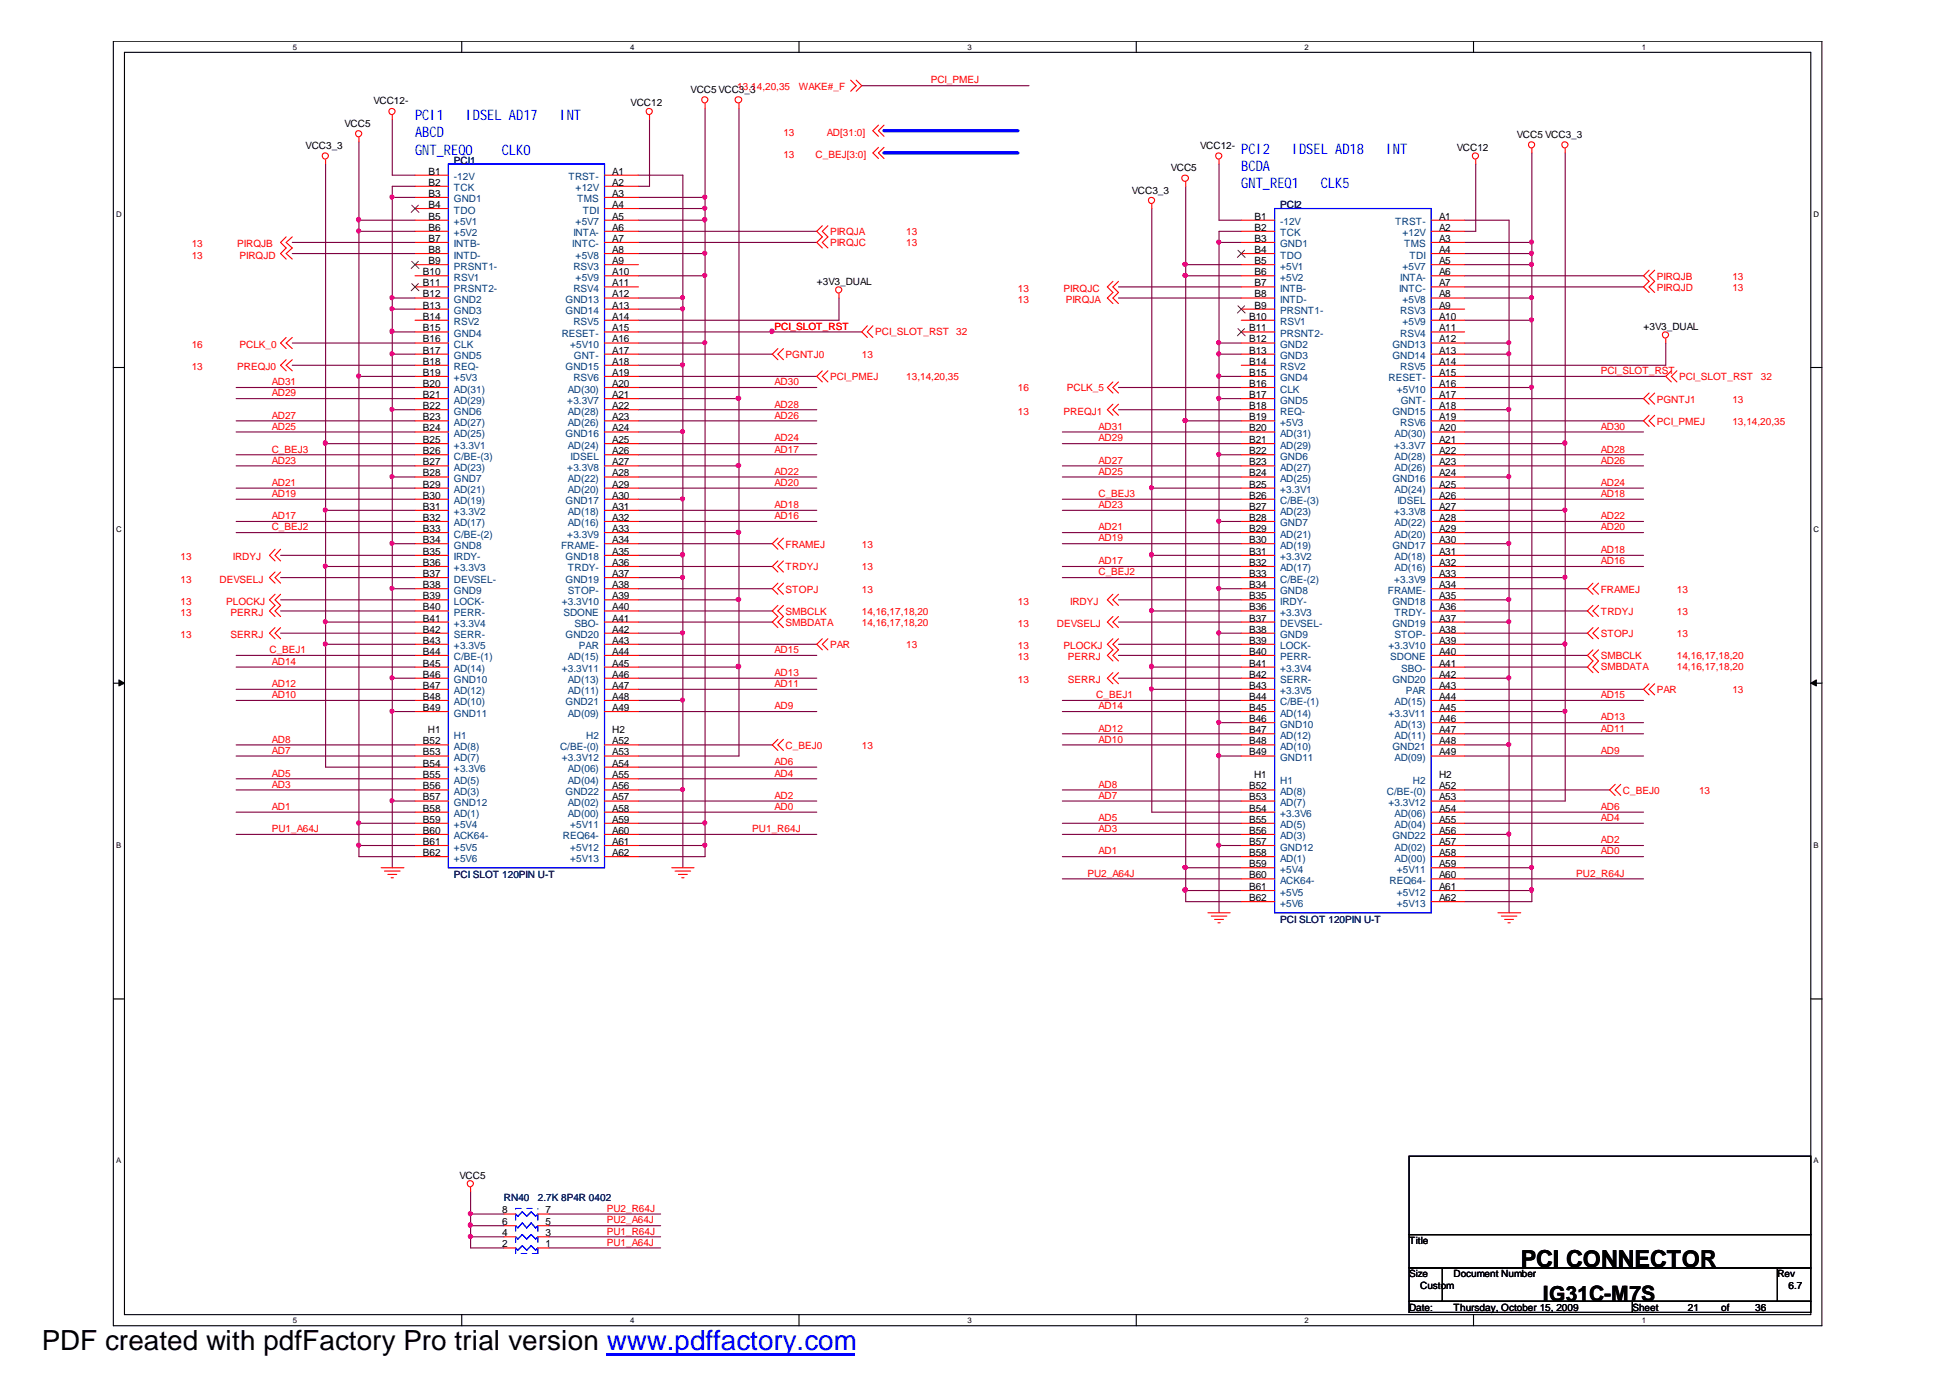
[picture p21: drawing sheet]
<svg xmlns="http://www.w3.org/2000/svg" width="297mm" height="210mm" viewBox="0 0 297 210" stroke-linecap="round" stroke-linejoin="round" font-family="sans-serif">
<defs><g id="words">
<text font-size="4.2" x="6.3" y="205.7">PDF created with pdfFactory Pro trial version www.pdffactory.com</text>
<text font-size="3.6" x="231.7" y="193.1">PCI CONNECTOR</text>
<text font-size="3.2" x="235.1" y="198.2">IG31C-M7S</text>
<g font-size="2.2" fill="#00f">
<text x="63.2" y="18.3">PCI1</text>
<text x="63.2" y="20.9">ABCD</text>
<text x="63.2" y="23.6">GNT_REQ0</text>
<text x="71" y="18.3">IDSEL AD17</text>
<text x="76.5" y="23.6">CLK0</text>
<text x="85.3" y="18.3">INT</text>
<text x="189.1" y="23.4">PCI2</text>
<text x="196.9" y="23.4">IDSEL AD18</text>
<text x="211.2" y="23.4">INT</text>
<text x="189.1" y="26">BCDA</text>
<text x="189.1" y="28.6">GNT_REQ1</text>
<text x="201.3" y="28.6">CLK5</text>
</g>
<g font-size="1.5">
<text x="56.9" y="15.8">VCC12-</text>
<text x="96.1" y="16.2">VCC12</text>
<text x="105.2" y="14.2">VCC5VCC3_3</text>
<text x="46.6" y="22.7">VCC3_3</text>
<text x="52.5" y="19.3">VCC5</text>
<text x="182.9" y="22.7">VCC12-</text>
<text x="222" y="23">VCC12</text>
<text x="231.1" y="21">VCC5 VCC3_3</text>
<text x="65.3" y="26.6">B1</text>
<text x="65.3" y="28.3">B2</text>
<text x="65.3" y="30">B3</text>
<text x="93.3" y="26.6">A1</text>
<text x="93.3" y="28.3">A2</text>
<text x="93.3" y="30">A3</text>
<text x="172.5" y="29.5">VCC3_3</text>
<text x="178.4" y="26.1">VCC5</text>
<text x="65.3" y="31.7">B4</text>
<text x="65.3" y="33.5">B5</text>
<text x="65.3" y="35.2">B6</text>
<text x="93.3" y="31.7">A4</text>
<text x="93.3" y="35.2">A6</text>
<text x="93.3" y="33.5">A5</text>
<text x="191.2" y="33.5">B1</text>
<text x="191.2" y="35.2">B2</text>
<text x="219.3" y="33.5">A1</text>
<text x="219.3" y="35.2">A2</text>
<text x="64.4" y="41.9">B10</text>
<text x="65.3" y="36.8">B7</text>
<text x="65.3" y="38.5">B8</text>
<text x="65.3" y="40.2">B9</text>
<text x="93.3" y="40.2">A9</text>
<text x="93.3" y="36.8">A7</text>
<text x="93.3" y="38.5">A8</text>
<text x="93.3" y="41.9">A10</text>
<text x="191.2" y="36.8">B3</text>
<text x="191.2" y="38.5">B4</text>
<text x="191.2" y="40.2">B5</text>
<text x="191.2" y="41.9">B6</text>
<text x="219.3" y="36.8">A3</text>
<text x="219.3" y="38.5">A4</text>
<text x="219.3" y="41.9">A6</text>
<text x="219.3" y="40.2">A5</text>
<text x="64.4" y="43.6">B11</text>
<text x="64.4" y="45.3">B12</text>
<text x="64.4" y="47">B13</text>
<text x="93.3" y="43.6">A11</text>
<text x="93.3" y="45.3">A12</text>
<text x="93.3" y="47">A13</text>
<text x="124.5" y="43.4">+3V3_DUAL</text>
<text x="191.2" y="43.6">B7</text>
<text x="191.2" y="45.3">B8</text>
<text x="191.2" y="47">B9</text>
<text x="219.3" y="47">A9</text>
<text x="219.3" y="43.6">A7</text>
<text x="219.3" y="45.3">A8</text>
<text x="64.4" y="48.7">B14</text>
<text x="64.4" y="50.5">B15</text>
<text x="64.4" y="52.2">B16</text>
<text x="64.4" y="53.9">B17</text>
<text x="93.3" y="48.7">A14</text>
<text x="93.3" y="50.5">A15</text>
<text x="93.3" y="52.2">A16</text>
<text x="93.3" y="53.9">A17</text>
<text x="190.3" y="48.7">B10</text>
<text x="190.3" y="50.5">B11</text>
<text x="190.3" y="52.2">B12</text>
<text x="190.3" y="53.9">B13</text>
<text x="219.3" y="50.5">A11</text>
<text x="219.3" y="52.2">A12</text>
<text x="219.3" y="53.9">A13</text>
<text x="219.3" y="48.7">A10</text>
<text x="250.4" y="50.2">+3V3_DUAL</text>
<text x="64.4" y="55.6">B18</text>
<text x="64.4" y="57.2">B19</text>
<text x="64.4" y="58.9">B20</text>
<text x="93.3" y="57.2">A19</text>
<text x="93.3" y="55.6">A18</text>
<text x="93.3" y="58.9">A20</text>
<text x="190.3" y="55.6">B14</text>
<text x="190.3" y="57.2">B15</text>
<text x="190.3" y="58.9">B16</text>
<text x="219.3" y="55.6">A14</text>
<text x="219.3" y="58.9">A16</text>
<text x="219.3" y="57.2">A15</text>
<text x="64.4" y="60.6">B21</text>
<text x="64.4" y="62.3">B22</text>
<text x="64.4" y="65.7">B24</text>
<text x="64.4" y="64">B23</text>
<text x="93.3" y="60.6">A21</text>
<text x="93.3" y="62.3">A22</text>
<text x="93.3" y="64">A23</text>
<text x="93.3" y="65.7">A24</text>
<text x="190.3" y="60.6">B17</text>
<text x="190.3" y="62.3">B18</text>
<text x="190.3" y="64">B19</text>
<text x="190.3" y="65.7">B20</text>
<text x="219.3" y="60.6">A17</text>
<text x="219.3" y="62.3">A18</text>
<text x="219.3" y="64">A19</text>
<text x="219.3" y="65.7">A20</text>
<text x="64.4" y="67.5">B25</text>
<text x="64.4" y="69.2">B26</text>
<text x="64.4" y="70.9">B27</text>
<text x="93.3" y="69.2">A26</text>
<text x="93.3" y="70.9">A27</text>
<text x="93.3" y="67.5">A25</text>
<text x="190.3" y="67.5">B21</text>
<text x="190.3" y="69.2">B22</text>
<text x="190.3" y="70.9">B23</text>
<text x="219.3" y="67.5">A21</text>
<text x="219.3" y="69.2">A22</text>
<text x="219.3" y="70.9">A23</text>
<text x="64.4" y="72.6">B28</text>
<text x="64.4" y="74.3">B29</text>
<text x="64.4" y="76">B30</text>
<text x="64.4" y="77.7">B31</text>
<text x="93.3" y="72.6">A28</text>
<text x="93.3" y="74.3">A29</text>
<text x="93.3" y="76">A30</text>
<text x="93.3" y="77.7">A31</text>
<text x="190.3" y="72.6">B24</text>
<text x="190.3" y="74.3">B25</text>
<text x="190.3" y="76">B26</text>
<text x="190.3" y="77.7">B27</text>
<text x="219.3" y="72.6">A24</text>
<text x="219.3" y="76">A26</text>
<text x="219.3" y="77.7">A27</text>
<text x="219.3" y="74.3">A25</text>
<text x="64.4" y="79.3">B32</text>
<text x="64.4" y="81">B33</text>
<text x="64.4" y="82.7">B34</text>
<text x="93.3" y="81">A33</text>
<text x="93.3" y="82.7">A34</text>
<text x="93.3" y="79.3">A32</text>
<text x="190.3" y="79.3">B28</text>
<text x="190.3" y="81">B29</text>
<text x="190.3" y="82.7">B30</text>
<text x="219.3" y="82.7">A30</text>
<text x="219.3" y="79.3">A28</text>
<text x="219.3" y="81">A29</text>
<text x="64.4" y="84.5">B35</text>
<text x="64.4" y="86.2">B36</text>
<text x="64.4" y="87.9">B37</text>
<text x="64.4" y="89.6">B38</text>
<text x="93.3" y="84.5">A35</text>
<text x="93.3" y="86.2">A36</text>
<text x="93.3" y="87.9">A37</text>
<text x="93.3" y="89.6">A38</text>
<text x="190.3" y="84.5">B31</text>
<text x="190.3" y="86.2">B32</text>
<text x="190.3" y="87.9">B33</text>
<text x="190.3" y="89.6">B34</text>
<text x="219.3" y="87.9">A33</text>
<text x="219.3" y="84.5">A31</text>
<text x="219.3" y="86.2">A32</text>
<text x="219.3" y="89.6">A34</text>
<text x="64.4" y="91.3">B39</text>
<text x="64.4" y="93">B40</text>
<text x="64.4" y="94.7">B41</text>
<text x="93.3" y="91.3">A39</text>
<text x="93.3" y="93">A40</text>
<text x="93.3" y="94.7">A41</text>
<text x="190.3" y="91.3">B35</text>
<text x="190.3" y="93">B36</text>
<text x="190.3" y="94.7">B37</text>
<text x="219.3" y="91.3">A35</text>
<text x="219.3" y="94.7">A37</text>
<text x="219.3" y="93">A36</text>
<text x="64.4" y="96.4">B42</text>
<text x="64.4" y="98.1">B43</text>
<text x="64.4" y="99.8">B44</text>
<text x="64.4" y="101.5">B45</text>
<text x="93.3" y="96.4">A42</text>
<text x="93.3" y="98.1">A43</text>
<text x="93.3" y="99.8">A44</text>
<text x="93.3" y="101.5">A45</text>
<text x="190.3" y="96.4">B38</text>
<text x="190.3" y="98.1">B39</text>
<text x="190.3" y="99.8">B40</text>
<text x="190.3" y="101.5">B41</text>
<text x="219.3" y="99.8">A40</text>
<text x="219.3" y="96.4">A38</text>
<text x="219.3" y="98.1">A39</text>
<text x="219.3" y="101.5">A41</text>
<text x="64.4" y="103.2">B46</text>
<text x="64.4" y="104.9">B47</text>
<text x="64.4" y="106.6">B48</text>
<text x="93.3" y="103.2">A46</text>
<text x="93.3" y="104.9">A47</text>
<text x="93.3" y="106.6">A48</text>
<text x="190.3" y="103.2">B42</text>
<text x="190.3" y="104.9">B43</text>
<text x="190.3" y="106.6">B44</text>
<text x="219.3" y="103.2">A42</text>
<text x="219.3" y="104.9">A43</text>
<text x="219.3" y="106.6">A44</text>
<text x="64.4" y="108.3">B49</text>
<text x="64.4" y="113.4">B52</text>
<text x="65.2" y="111.7">H1</text>
<text x="93.3" y="108.3">A49</text>
<text x="93.3" y="113.4">A52</text>
<text x="93.3" y="111.7">H2</text>
<text x="190.3" y="108.3">B45</text>
<text x="190.3" y="110">B46</text>
<text x="190.3" y="111.7">B47</text>
<text x="190.3" y="113.4">B48</text>
<text x="219.3" y="113.4">A48</text>
<text x="219.3" y="108.3">A45</text>
<text x="219.3" y="110">A46</text>
<text x="219.3" y="111.7">A47</text>
<text x="64.4" y="115.1">B53</text>
<text x="64.4" y="116.8">B54</text>
<text x="64.4" y="118.5">B55</text>
<text x="93.3" y="115.1">A53</text>
<text x="93.3" y="116.8">A54</text>
<text x="93.3" y="118.5">A55</text>
<text x="190.3" y="115.1">B49</text>
<text x="191.1" y="118.5">H1</text>
<text x="219.3" y="115.1">A49</text>
<text x="219.3" y="118.5">H2</text>
<text x="64.4" y="120.2">B56</text>
<text x="64.4" y="121.9">B57</text>
<text x="64.4" y="123.6">B58</text>
<text x="64.4" y="125.3">B59</text>
<text x="93.3" y="120.2">A56</text>
<text x="93.3" y="121.9">A57</text>
<text x="93.3" y="123.6">A58</text>
<text x="93.3" y="125.3">A59</text>
<text x="190.3" y="121.9">B53</text>
<text x="190.3" y="123.6">B54</text>
<text x="190.3" y="125.3">B55</text>
<text x="190.3" y="120.2">B52</text>
<text x="219.3" y="120.2">A52</text>
<text x="219.3" y="121.9">A53</text>
<text x="219.3" y="123.6">A54</text>
<text x="219.3" y="125.3">A55</text>
<text x="64.4" y="127">B60</text>
<text x="64.4" y="128.7">B61</text>
<text x="64.4" y="130.4">B62</text>
<text x="93.3" y="127">A60</text>
<text x="93.3" y="128.7">A61</text>
<text x="93.3" y="130.4">A62</text>
<text x="190.3" y="127">B56</text>
<text x="190.3" y="128.7">B57</text>
<text x="190.3" y="130.4">B58</text>
<text x="219.3" y="127">A56</text>
<text x="219.3" y="128.7">A57</text>
<text x="219.3" y="130.4">A58</text>
<text x="190.3" y="132.1">B59</text>
<text x="190.3" y="133.8">B60</text>
<text x="190.3" y="135.6">B61</text>
<text x="190.3" y="137.3">B62</text>
<text x="219.3" y="133.8">A60</text>
<text x="219.3" y="135.6">A61</text>
<text x="219.3" y="137.3">A62</text>
<text x="219.3" y="132.1">A59</text>
<text x="70" y="179.6">VCC5</text>
<text x="76.5" y="184.8">8</text>
<text x="83.1" y="184.8">7</text>
<text x="76.5" y="190">2</text>
<text x="76.5" y="188.3">4</text>
<text x="76.5" y="186.6">6</text>
<text x="83.1" y="190">1</text>
<text x="83.1" y="188.3">3</text>
<text x="83.1" y="186.6">5</text>
<text x="214.7" y="189.5">Title</text>
<text x="214.7" y="194.6">Size</text>
<text x="216.4" y="196.3">Custom</text>
<text x="221.5" y="194.6">Document Number</text>
<text x="270.8" y="194.6">Rev</text>
<text x="272.5" y="196.3">6.7</text>
<text x="214.7" y="199.7">Date:</text>
<text x="221.5" y="199.7">Thursday, October 15, 2009</text>
<text x="248.8" y="199.7">Sheet</text>
<text x="257.2" y="199.7">21</text>
<text x="262.3" y="199.7">of</text>
<text x="267.5" y="199.7">36</text>
</g>
<g font-size="1.5" fill="#f00">
<text x="112.4" y="13.6">13,14,20,35</text>
<text x="121.8" y="13.6">WAKE#_F</text>
<text x="141.8" y="12.7">PCI_PMEJ</text>
<text x="119.4" y="20.7">13</text>
<text x="126" y="20.7">AD[31:0]</text>
<text x="119.4" y="24.1">13</text>
<text x="124.3" y="24.1">C_BEJ[3:0]</text>
<text x="126.5" y="35.8">PIRQJA</text>
<text x="138.1" y="35.8">13</text>
<text x="29.2" y="39.4">13</text>
<text x="29.2" y="37.7">13</text>
<text x="36.2" y="37.7">PIRQJB</text>
<text x="36.5" y="39.4">PIRQJD</text>
<text x="126.5" y="37.5">PIRQJC</text>
<text x="138.1" y="37.5">13</text>
<text x="155.1" y="44.5">13</text>
<text x="155.1" y="46.2">13</text>
<text x="162.1" y="44.5">PIRQJC</text>
<text x="162.4" y="46.2">PIRQJA</text>
<text x="252.5" y="42.6">PIRQJB</text>
<text x="252.5" y="44.3">PIRQJD</text>
<text x="264" y="42.6">13</text>
<text x="264" y="44.3">13</text>
<text x="29.2" y="53">16</text>
<text x="36.5" y="53">PCLK_0</text>
<text x="118" y="50.2">PCI_SLOT_RST</text>
<text x="133.3" y="51.1">PCI_SLOT_RST</text>
<text x="145.7" y="51.1">32</text>
<text x="29.2" y="56.4">13</text>
<text x="36.2" y="56.4">PREQJ0</text>
<text x="41.4" y="58.7">AD31</text>
<text x="118" y="58.7">AD30</text>
<text x="119.7" y="54.5">PGNTJ0</text>
<text x="126.5" y="57.9">PCI_PMEJ</text>
<text x="131.3" y="54.5">13</text>
<text x="138.1" y="57.9">13,14,20,35</text>
<text x="155.1" y="59.6">16</text>
<text x="162.6" y="59.6">PCLK_5</text>
<text x="243.9" y="57">PCI_SLOT_RST</text>
<text x="255.9" y="57.9">PCI_SLOT_RST</text>
<text x="268.3" y="57.9">32</text>
<text x="41.4" y="60.4">AD29</text>
<text x="41.4" y="63.8">AD27</text>
<text x="41.4" y="65.5">AD25</text>
<text x="118" y="63.8">AD26</text>
<text x="118" y="62.1">AD28</text>
<text x="155.1" y="63.2">13</text>
<text x="162.1" y="63.2">PREQJ1</text>
<text x="167.4" y="65.5">AD31</text>
<text x="243.9" y="65.5">AD30</text>
<text x="252.5" y="64.7">PCI_PMEJ</text>
<text x="252.5" y="61.3">PGNTJ1</text>
<text x="264" y="64.7">13,14,20,35</text>
<text x="264" y="61.3">13</text>
<text x="41.4" y="70.6">AD23</text>
<text x="41.4" y="68.9">C_BEJ3</text>
<text x="118" y="68.9">AD17</text>
<text x="118" y="67.2">AD24</text>
<text x="167.4" y="70.6">AD27</text>
<text x="167.4" y="67.2">AD29</text>
<text x="243.9" y="70.6">AD26</text>
<text x="243.9" y="68.9">AD28</text>
<text x="41.4" y="74">AD21</text>
<text x="41.4" y="75.7">AD19</text>
<text x="118" y="74">AD20</text>
<text x="118" y="77.4">AD18</text>
<text x="118" y="72.3">AD22</text>
<text x="167.4" y="72.3">AD25</text>
<text x="167.4" y="77.4">AD23</text>
<text x="167.4" y="75.7">C_BEJ3</text>
<text x="243.9" y="75.7">AD18</text>
<text x="243.9" y="74">AD24</text>
<text x="41.4" y="79.1">AD17</text>
<text x="41.4" y="80.8">C_BEJ2</text>
<text x="118" y="79.1">AD16</text>
<text x="119.7" y="83.4">FRAMEJ</text>
<text x="131.3" y="83.4">13</text>
<text x="167.4" y="80.8">AD21</text>
<text x="167.4" y="82.5">AD19</text>
<text x="243.9" y="80.8">AD20</text>
<text x="243.9" y="79.1">AD22</text>
<text x="27.5" y="88.7">13</text>
<text x="27.5" y="85.3">13</text>
<text x="33.4" y="88.7">DEVSELJ</text>
<text x="35.5" y="85.3">IRDYJ</text>
<text x="119.7" y="86.9">TRDYJ</text>
<text x="131.3" y="86.9">13</text>
<text x="167.4" y="87.6">C_BEJ2</text>
<text x="167.4" y="86">AD17</text>
<text x="243.9" y="84.3">AD18</text>
<text x="243.9" y="86">AD16</text>
<text x="27.5" y="93.8">13</text>
<text x="27.5" y="92.1">13</text>
<text x="34.5" y="92.1">PLOCKJ</text>
<text x="35.1" y="93.8">PERRJ</text>
<text x="119.7" y="90.3">STOPJ</text>
<text x="119.7" y="95.3">SMBDATA</text>
<text x="119.7" y="93.7">SMBCLK</text>
<text x="131.3" y="90.3">13</text>
<text x="131.3" y="95.3">14,16,17,18,20</text>
<text x="131.3" y="93.7">14,16,17,18,20</text>
<text x="155.1" y="92.1">13</text>
<text x="155.1" y="95.5">13</text>
<text x="161" y="95.5">DEVSELJ</text>
<text x="163.1" y="92.1">IRDYJ</text>
<text x="243.9" y="90.3">FRAMEJ</text>
<text x="243.9" y="93.7">TRDYJ</text>
<text x="255.5" y="90.3">13</text>
<text x="255.5" y="93.7">13</text>
<text x="27.5" y="97.2">13</text>
<text x="35.1" y="97.2">SERRJ</text>
<text x="41.1" y="99.5">C_BEJ1</text>
<text x="41.4" y="101.3">AD14</text>
<text x="118" y="99.5">AD15</text>
<text x="126.5" y="98.7">PAR</text>
<text x="138.1" y="98.7">13</text>
<text x="155.1" y="98.9">13</text>
<text x="155.1" y="100.6">13</text>
<text x="162.1" y="98.9">PLOCKJ</text>
<text x="162.7" y="100.6">PERRJ</text>
<text x="243.9" y="97">STOPJ</text>
<text x="243.9" y="100.4">SMBCLK</text>
<text x="255.5" y="97">13</text>
<text x="255.5" y="100.4">14,16,17,18,20</text>
<text x="41.4" y="104.7">AD12</text>
<text x="41.4" y="106.4">AD10</text>
<text x="118" y="103">AD13</text>
<text x="118" y="104.7">AD11</text>
<text x="155.1" y="104.1">13</text>
<text x="162.7" y="104.1">SERRJ</text>
<text x="167" y="106.4">C_BEJ1</text>
<text x="243.9" y="106.4">AD15</text>
<text x="243.9" y="102.1">SMBDATA</text>
<text x="252.5" y="105.6">PAR</text>
<text x="255.5" y="102.1">14,16,17,18,20</text>
<text x="264" y="105.6">13</text>
<text x="41.4" y="113.1">AD8</text>
<text x="118" y="108">AD9</text>
<text x="167.4" y="111.4">AD12</text>
<text x="167.4" y="108">AD14</text>
<text x="167.4" y="113.1">AD10</text>
<text x="243.9" y="109.7">AD13</text>
<text x="243.9" y="111.4">AD11</text>
<text x="41.4" y="118.3">AD5</text>
<text x="41.4" y="120">AD3</text>
<text x="41.4" y="114.8">AD7</text>
<text x="118" y="118.3">AD4</text>
<text x="118" y="116.5">AD6</text>
<text x="119.7" y="114.1">C_BEJ0</text>
<text x="131.3" y="114.1">13</text>
<text x="167.4" y="120">AD8</text>
<text x="243.9" y="114.8">AD9</text>
<text x="41.4" y="123.4">AD1</text>
<text x="118" y="121.7">AD2</text>
<text x="118" y="123.4">AD0</text>
<text x="167.4" y="121.7">AD7</text>
<text x="167.4" y="125.1">AD5</text>
<text x="243.9" y="123.4">AD6</text>
<text x="243.9" y="125.1">AD4</text>
<text x="247.3" y="120.9">C_BEJ0</text>
<text x="258.9" y="120.9">13</text>
<text x="41.4" y="126.8">PU1_A64J</text>
<text x="114.6" y="126.8">PU1_R64J</text>
<text x="167.4" y="130.1">AD1</text>
<text x="167.4" y="126.8">AD3</text>
<text x="243.9" y="130.1">AD0</text>
<text x="243.9" y="128.5">AD2</text>
<text x="165.7" y="133.5">PU2_A64J</text>
<text x="240.2" y="133.5">PU2_R64J</text>
<text x="92.5" y="184.6">PU2_R64J</text>
<text x="92.5" y="186.4">PU2_A64J</text>
<text x="92.5" y="188.1">PU1_R64J</text>
<text x="92.5" y="189.8">PU1_A64J</text>
</g>
<g font-size="1.5" fill="#000080">
<text x="69.2" y="24.9">PCI1</text>
<text x="195.1" y="31.7">PCI2</text>
<text x="69.2" y="133.8">PCI SLOT 120PIN U-T</text>
<text x="195.1" y="140.6">PCI SLOT 120PIN U-T</text>
<text x="76.8" y="183">RN40</text>
<text x="82" y="183">2.7K 8P4R 0402</text>
</g>
<g font-size="1.5" fill="#004080">
<text x="69.2" y="27.4">-12V</text>
<text x="69.2" y="29.1">TCK</text>
<text x="86.6" y="27.4">TRST-</text>
<text x="87.7" y="29.1">+12V</text>
<text x="69.2" y="30.8">GND1</text>
<text x="69.2" y="32.5">TDO</text>
<text x="69.2" y="34.3">+5V1</text>
<text x="69.2" y="36">+5V2</text>
<text x="87.4" y="36">INTA-</text>
<text x="87.7" y="34.3">+5V7</text>
<text x="88" y="30.8">TMS</text>
<text x="88.8" y="32.5">TDI</text>
<text x="195.1" y="34.3">-12V</text>
<text x="195.1" y="36">TCK</text>
<text x="212.6" y="34.3">TRST-</text>
<text x="213.7" y="36">+12V</text>
<text x="69.2" y="37.7">INTB-</text>
<text x="69.2" y="39.4">INTD-</text>
<text x="69.2" y="41.1">PRSNT1-</text>
<text x="87.2" y="37.7">INTC-</text>
<text x="87.4" y="41.1">RSV3</text>
<text x="87.7" y="39.4">+5V8</text>
<text x="195.1" y="37.7">GND1</text>
<text x="195.1" y="39.4">TDO</text>
<text x="195.1" y="41.1">+5V1</text>
<text x="213.7" y="41.1">+5V7</text>
<text x="214" y="37.7">TMS</text>
<text x="214.8" y="39.4">TDI</text>
<text x="69.2" y="42.8">RSV1</text>
<text x="69.2" y="44.5">PRSNT2-</text>
<text x="69.2" y="46.2">GND2</text>
<text x="69.2" y="47.9">GND3</text>
<text x="86.2" y="46.2">GND13</text>
<text x="86.2" y="47.9">GND14</text>
<text x="87.4" y="44.5">RSV4</text>
<text x="87.7" y="42.8">+5V9</text>
<text x="195.1" y="42.8">+5V2</text>
<text x="195.1" y="44.5">INTB-</text>
<text x="195.1" y="46.2">INTD-</text>
<text x="195.1" y="47.9">PRSNT1-</text>
<text x="213.2" y="44.5">INTC-</text>
<text x="213.4" y="42.8">INTA-</text>
<text x="213.4" y="47.9">RSV3</text>
<text x="213.7" y="46.2">+5V8</text>
<text x="69.2" y="49.5">RSV2</text>
<text x="69.2" y="51.3">GND4</text>
<text x="69.2" y="53">CLK</text>
<text x="85.6" y="51.3">RESET-</text>
<text x="86.9" y="53">+5V10</text>
<text x="87.4" y="49.5">RSV5</text>
<text x="195.1" y="49.5">RSV1</text>
<text x="195.1" y="51.3">PRSNT2-</text>
<text x="195.1" y="53">GND2</text>
<text x="212.2" y="53">GND13</text>
<text x="213.4" y="51.3">RSV4</text>
<text x="213.7" y="49.5">+5V9</text>
<text x="69.2" y="54.7">GND5</text>
<text x="69.2" y="56.4">REQ-</text>
<text x="69.2" y="58.1">+5V3</text>
<text x="69.2" y="59.8">AD(31)</text>
<text x="86.2" y="56.4">GND15</text>
<text x="86.5" y="59.8">AD(30)</text>
<text x="87.4" y="58.1">RSV6</text>
<text x="87.5" y="54.7">GNT-</text>
<text x="195.1" y="54.7">GND3</text>
<text x="195.1" y="56.4">RSV2</text>
<text x="195.1" y="58.1">GND4</text>
<text x="195.1" y="59.8">CLK</text>
<text x="211.6" y="58.1">RESET-</text>
<text x="212.2" y="54.7">GND14</text>
<text x="212.9" y="59.8">+5V10</text>
<text x="213.4" y="56.4">RSV5</text>
<text x="69.2" y="61.5">AD(29)</text>
<text x="69.2" y="63.2">GND6</text>
<text x="69.2" y="64.9">AD(27)</text>
<text x="86.4" y="61.5">+3.3V7</text>
<text x="86.5" y="63.2">AD(28)</text>
<text x="86.5" y="64.9">AD(26)</text>
<text x="195.1" y="61.5">GND5</text>
<text x="195.1" y="63.2">REQ-</text>
<text x="195.1" y="64.9">+5V3</text>
<text x="212.2" y="63.2">GND15</text>
<text x="213.4" y="64.9">RSV6</text>
<text x="213.4" y="61.5">GNT-</text>
<text x="69.2" y="66.6">AD(25)</text>
<text x="69.2" y="68.3">+3.3V1</text>
<text x="69.2" y="70">C/BE-(3)</text>
<text x="69.2" y="71.7">AD(23)</text>
<text x="86.2" y="66.6">GND16</text>
<text x="86.4" y="71.7">+3.3V8</text>
<text x="86.5" y="68.3">AD(24)</text>
<text x="87" y="70">IDSEL</text>
<text x="195.1" y="66.6">AD(31)</text>
<text x="195.1" y="68.3">AD(29)</text>
<text x="195.1" y="70">GND6</text>
<text x="195.1" y="71.7">AD(27)</text>
<text x="212.4" y="68.3">+3.3V7</text>
<text x="212.5" y="66.6">AD(30)</text>
<text x="212.5" y="70">AD(28)</text>
<text x="212.5" y="71.7">AD(26)</text>
<text x="69.2" y="73.4">GND7</text>
<text x="69.2" y="75.1">AD(21)</text>
<text x="69.2" y="76.8">AD(19)</text>
<text x="86.2" y="76.8">GND17</text>
<text x="86.5" y="73.4">AD(22)</text>
<text x="86.5" y="75.1">AD(20)</text>
<text x="195.1" y="73.4">AD(25)</text>
<text x="195.1" y="75.1">+3.3V1</text>
<text x="195.1" y="76.8">C/BE-(3)</text>
<text x="212.2" y="73.4">GND16</text>
<text x="212.5" y="75.1">AD(24)</text>
<text x="212.9" y="76.8">IDSEL</text>
<text x="69.2" y="78.5">+3.3V2</text>
<text x="69.2" y="80.2">AD(17)</text>
<text x="69.2" y="81.9">C/BE-(2)</text>
<text x="69.2" y="83.6">GND8</text>
<text x="85.5" y="83.6">FRAME-</text>
<text x="86.4" y="81.9">+3.3V9</text>
<text x="86.5" y="78.5">AD(18)</text>
<text x="86.5" y="80.2">AD(16)</text>
<text x="195.1" y="78.5">AD(23)</text>
<text x="195.1" y="80.2">GND7</text>
<text x="195.1" y="81.9">AD(21)</text>
<text x="195.1" y="83.6">AD(19)</text>
<text x="212.2" y="83.6">GND17</text>
<text x="212.4" y="78.5">+3.3V8</text>
<text x="212.5" y="80.2">AD(22)</text>
<text x="212.5" y="81.9">AD(20)</text>
<text x="69.2" y="85.4">IRDY-</text>
<text x="69.2" y="87.1">+3.3V3</text>
<text x="69.2" y="88.7">DEVSEL-</text>
<text x="86.2" y="85.4">GND18</text>
<text x="86.2" y="88.7">GND19</text>
<text x="86.5" y="87.1">TRDY-</text>
<text x="195.1" y="85.4">+3.3V2</text>
<text x="195.1" y="87.1">AD(17)</text>
<text x="195.1" y="88.7">C/BE-(2)</text>
<text x="212.4" y="88.7">+3.3V9</text>
<text x="212.5" y="85.4">AD(18)</text>
<text x="212.5" y="87.1">AD(16)</text>
<text x="69.2" y="90.4">GND9</text>
<text x="69.2" y="92.1">LOCK-</text>
<text x="69.2" y="93.8">PERR-</text>
<text x="69.2" y="95.5">+3.3V4</text>
<text x="85.6" y="92.1">+3.3V10</text>
<text x="85.9" y="93.8">SDONE</text>
<text x="86.5" y="90.4">STOP-</text>
<text x="87.5" y="95.5">SBO-</text>
<text x="195.1" y="90.4">GND8</text>
<text x="195.1" y="92.1">IRDY-</text>
<text x="195.1" y="93.8">+3.3V3</text>
<text x="195.1" y="95.5">DEVSEL-</text>
<text x="211.5" y="90.4">FRAME-</text>
<text x="212.2" y="92.1">GND18</text>
<text x="212.2" y="95.5">GND19</text>
<text x="212.5" y="93.8">TRDY-</text>
<text x="69.2" y="97.2">SERR-</text>
<text x="69.2" y="98.9">+3.3V5</text>
<text x="69.2" y="100.6">C/BE-(1)</text>
<text x="86.2" y="97.2">GND20</text>
<text x="86.5" y="100.6">AD(15)</text>
<text x="88.2" y="98.9">PAR</text>
<text x="195.1" y="97.2">GND9</text>
<text x="195.1" y="98.9">LOCK-</text>
<text x="195.1" y="100.6">PERR-</text>
<text x="211.6" y="98.9">+3.3V10</text>
<text x="211.8" y="100.6">SDONE</text>
<text x="212.5" y="97.2">STOP-</text>
<text x="69.2" y="102.4">AD(14)</text>
<text x="69.2" y="104.1">GND10</text>
<text x="69.2" y="105.8">AD(12)</text>
<text x="69.2" y="107.5">AD(10)</text>
<text x="85.6" y="102.4">+3.3V11</text>
<text x="86.2" y="107.5">GND21</text>
<text x="86.5" y="104.1">AD(13)</text>
<text x="86.5" y="105.8">AD(11)</text>
<text x="195.1" y="102.4">+3.3V4</text>
<text x="195.1" y="104.1">SERR-</text>
<text x="195.1" y="105.8">+3.3V5</text>
<text x="195.1" y="107.5">C/BE-(1)</text>
<text x="212.2" y="104.1">GND20</text>
<text x="212.5" y="107.5">AD(15)</text>
<text x="213.5" y="102.4">SBO-</text>
<text x="214.2" y="105.8">PAR</text>
<text x="69.2" y="109.1">GND11</text>
<text x="69.2" y="112.5">H1</text>
<text x="86.5" y="109.1">AD(09)</text>
<text x="89.3" y="112.5">H2</text>
<text x="195.1" y="109.1">AD(14)</text>
<text x="195.1" y="110.8">GND10</text>
<text x="195.1" y="112.5">AD(12)</text>
<text x="211.6" y="109.1">+3.3V11</text>
<text x="212.5" y="110.8">AD(13)</text>
<text x="212.5" y="112.5">AD(11)</text>
<text x="69.2" y="115.9">AD(7)</text>
<text x="69.2" y="117.6">+3.3V6</text>
<text x="69.2" y="119.4">AD(5)</text>
<text x="69.2" y="114.2">AD(8)</text>
<text x="85.3" y="114.2">C/BE-(0)</text>
<text x="85.6" y="115.9">+3.3V12</text>
<text x="86.5" y="117.6">AD(06)</text>
<text x="86.5" y="119.4">AD(04)</text>
<text x="195.1" y="114.2">AD(10)</text>
<text x="195.1" y="115.9">GND11</text>
<text x="195.1" y="119.4">H1</text>
<text x="212.2" y="114.2">GND21</text>
<text x="212.5" y="115.9">AD(09)</text>
<text x="215.3" y="119.4">H2</text>
<text x="69.2" y="121.1">AD(3)</text>
<text x="69.2" y="122.8">GND12</text>
<text x="69.2" y="124.5">AD(1)</text>
<text x="86.2" y="121.1">GND22</text>
<text x="86.5" y="122.8">AD(02)</text>
<text x="86.5" y="124.5">AD(00)</text>
<text x="195.1" y="122.8">AD(7)</text>
<text x="195.1" y="124.5">+3.3V6</text>
<text x="195.1" y="121.1">AD(8)</text>
<text x="211.3" y="121.1">C/BE-(0)</text>
<text x="211.6" y="122.8">+3.3V12</text>
<text x="212.5" y="124.5">AD(06)</text>
<text x="69.2" y="126.2">+5V4</text>
<text x="69.2" y="127.9">ACK64-</text>
<text x="69.2" y="129.6">+5V5</text>
<text x="69.2" y="131.2">+5V6</text>
<text x="85.8" y="127.9">REQ64-</text>
<text x="86.9" y="129.6">+5V12</text>
<text x="86.9" y="131.2">+5V13</text>
<text x="86.9" y="126.2">+5V11</text>
<text x="195.1" y="126.2">AD(5)</text>
<text x="195.1" y="127.9">AD(3)</text>
<text x="195.1" y="129.6">GND12</text>
<text x="195.1" y="131.2">AD(1)</text>
<text x="212.2" y="127.9">GND22</text>
<text x="212.5" y="126.2">AD(04)</text>
<text x="212.5" y="129.6">AD(02)</text>
<text x="212.5" y="131.2">AD(00)</text>
<text x="195.1" y="132.9">+5V4</text>
<text x="195.1" y="134.6">ACK64-</text>
<text x="195.1" y="136.4">+5V5</text>
<text x="211.8" y="134.6">REQ64-</text>
<text x="212.9" y="136.4">+5V12</text>
<text x="212.9" y="132.9">+5V11</text>
<text x="195.1" y="138.1">+5V6</text>
<text x="212.9" y="138.1">+5V13</text>
</g>
<g font-size="1.2">
<text x="44.6" y="7.5">5</text>
<text x="96" y="7.5">4</text>
<text x="147.4" y="7.5">3</text>
<text x="198.8" y="7.5">2</text>
<text x="250.2" y="7.5">1</text>
<text x="17.7" y="33">D</text>
<text x="276.4" y="33">D</text>
<text x="17.7" y="81">C</text>
<text x="276.4" y="81">C</text>
<text x="17.7" y="129.1">B</text>
<text x="276.4" y="129.1">B</text>
<text x="17.7" y="177.2">A</text>
<text x="276.4" y="177.2">A</text>
<text x="44.6" y="201.5">5</text>
<text x="96" y="201.5">4</text>
<text x="147.4" y="201.5">3</text>
<text x="198.8" y="201.5">2</text>
<text x="250.2" y="201.5">1</text>
</g>
</g></defs>
<path d="M17.3 6.3h260.3v195.6h-260.3zM19 8h256.9v192.3h-256.9z" fill="none" stroke="#000" stroke-width=".17"/>
<g fill="#fff">
<path d="M44.6 6.4h.6v1.4h-.6z"/>
<path d="M44.6 200.4h.6v1.4h-.6z"/>
</g>
<path d="M70.4 6.3v1.7M70.4 200.3v1.6" fill="none" stroke="#000" stroke-width=".17"/>
<g fill="#fff">
<path d="M96 6.4h.6v1.4h-.6z"/>
<path d="M96 200.4h.6v1.4h-.6z"/>
</g>
<path d="M121.8 6.3v1.7M121.8 200.3v1.6" fill="none" stroke="#000" stroke-width=".17"/>
<g fill="#fff">
<path d="M147.4 6.4h.6v1.4h-.6z"/>
<path d="M147.4 200.4h.6v1.4h-.6z"/>
</g>
<path d="M173.1 6.3v1.7M173.1 200.3v1.6" fill="none" stroke="#000" stroke-width=".17"/>
<g fill="#fff">
<path d="M198.8 6.4h.6v1.4h-.6z"/>
<path d="M198.8 200.4h.6v1.4h-.6z"/>
</g>
<path d="M224.5 6.3v1.7M224.5 200.3v1.6" fill="none" stroke="#000" stroke-width=".17"/>
<g fill="#fff">
<path d="M250.2 6.4h.6v1.4h-.6z"/>
<path d="M250.2 200.4h.6v1.4h-.6z"/>
<path d="M17.7 31.9h.8v1.4h-.8z"/>
<path d="M276.4 31.9h.7v1.4h-.7z"/>
<path d="M17.7 79.9h.8v1.4h-.8z"/>
<path d="M276.4 79.9h.7v1.4h-.7z"/>
</g>
<path d="M17.3 56h1.7M275.9 56h1.7" fill="none" stroke="#000" stroke-width=".17"/>
<g fill="#fff">
<path d="M17.7 128h.8v1.4h-.8z"/>
<path d="M276.4 128h.7v1.4h-.7z"/>
</g>
<path d="M17.3 104.1h1.7M275.9 104.1h1.7" fill="none" stroke="#000" stroke-width=".17"/>
<g fill="#000" stroke="#000" stroke-width=".15">
<path d="M18.1 103.6l.9 .5-.9 .4z" fill-rule="evenodd"/>
<path d="M275.9 104.1l.9-.5v.9z" fill-rule="evenodd"/>
</g>
<g fill="#fff">
<path d="M17.7 176.1h.8v1.4h-.8z"/>
<path d="M276.4 176.1h.7v1.4h-.7z"/>
</g>
<path d="M17.3 152.2h1.7M275.9 152.2h1.7M214.7 176.1h61.2v12h-61.2zM214.7 188.1h61.2v5h-61.2zM214.7 193.1h5.1v5.1h-5.1zM214.7 198.2h34.1v1.7h-34.1zM219.8 193.1h51v5.1h-51zM248.8 198.2h27.1v1.7h-27.1zM270.8 193.1h5.1v5.1h-5.1z" fill="none" stroke="#000" stroke-width=".17"/>
<g fill="none" stroke="#800040" stroke-width=".17">
<path d="M59.8 18.2v8.5h3.4M99 18.2v10.2h-1.7M107.4 16.5v114h-10.1M112.6 16.5v98.7h-15.3M131.3 13.1h25.5M44.5 38.6h18.7M44.5 36.9h18.7M49.6 25v91.9h13.6M54.7 21.6v108.9h8.5M54.7 33.5h8.5M54.7 35.2h8.5M59.8 30.1h3.4"/>
<path d="M63.2 28.4h-3.4v103.8M97.3 31.8h10.1M97.3 26.7h6.8v105.5M97.3 38.6h10.1M97.3 36.9h27.2M97.3 30.1h10.1M97.3 33.5h10.1M97.3 35.2h27.2M175.5 31.8v91.9h13.6M180.7 28.4v108.9h8.4M185.8 36.9h3.3M185.8 25v8.5h3.3"/>
<path d="M189.1 35.2h-3.3v103.8M223.2 38.6h10.2M223.2 36.9h10.2M223.2 33.5h6.8v105.5M224.9 25v10.2h-1.7M233.4 23.3v114h-10.2M238.5 23.3v98.7h-15.3M36 59h27.2M44.5 52.3h18.7M44.5 55.6h18.7M54.7 57.3h8.5M59.8 50.6h3.4"/>
<path d="M59.8 45.4h3.4M59.8 53.9h3.4M59.8 47.1h3.4M97.3 50.6h34M97.3 52.3h10.1M97.3 45.4h6.8M97.3 55.6h6.8M97.3 59h27.2M97.3 53.9h20.4M97.3 47.1h6.8M97.3 57.3h27.2M97.3 42h10.1"/>
<path d="M127.8 45.4v3.4h-30.5M170.4 45.4h18.7M170.4 59h18.7M170.4 43.7h18.7M180.7 42h8.4M180.7 40.3h8.4M185.8 52.3h3.3M185.8 53.9h3.3M185.8 57.3h3.3M223.2 52.3h6.8M223.2 45.4h10.2M223.2 59h10.2"/>
<path d="M223.2 53.9h6.8M223.2 57.3h30.6M223.2 48.8h10.2M223.2 42h27.2M223.2 43.7h27.2M223.2 40.3h10.2M253.8 52.3v3.3h-30.6M36 60.7h27.2M36 64.1h27.2M36 71h27.2M36 69.3h27.2M36 74.4h27.2"/>
<path d="M36 79.4h27.2M36 65.8h27.2M36 76h27.2M49.6 67.6h13.6M49.6 77.7h13.6M59.8 62.4h3.4M59.8 72.7h3.4M97.3 60.7h15.3M97.3 64.1h27.2M97.3 71h15.3M97.3 69.3h27.2M97.3 62.4h27.2"/>
<path d="M97.3 74.4h27.2M97.3 79.4h27.2M97.3 65.8h6.8M97.3 76h6.8M97.3 72.7h27.2M97.3 67.6h27.2M97.3 77.7h27.2M161.9 71h27.2M161.9 65.8h27.2M161.9 76h27.2M161.9 72.7h27.2M161.9 67.6h27.2"/>
<path d="M161.9 77.7h27.2M170.4 62.4h18.7M175.5 74.4h13.6M180.7 64.1h8.4M185.8 60.7h3.3M185.8 69.3h3.3M185.8 79.4h3.3M223.2 60.7h27.2M223.2 64.1h27.2M223.2 71h27.2M223.2 69.3h27.2M223.2 62.4h6.8"/>
<path d="M223.2 74.4h27.2M223.2 79.4h27.2M223.2 65.8h27.2M223.2 76h27.2M223.2 72.7h6.8M223.2 67.6h15.3M223.2 77.7h15.3M36 99.8h27.2M36 81.1h27.2M42.8 88h20.4M42.8 96.4h20.4M42.8 84.6h20.4"/>
<path d="M42.8 91.4h20.4M42.8 93.1h20.4M49.6 98.1h13.6M49.6 86.3h13.6M49.6 94.8h13.6M59.8 89.7h3.4M59.8 82.8h3.4M97.3 88h6.8M97.3 99.8h27.2M97.3 96.4h6.8M97.3 89.7h20.4M97.3 82.8h20.4"/>
<path d="M97.3 84.6h6.8M97.3 91.4h15.3M97.3 93.1h20.4M97.3 81.1h15.3M97.3 98.1h27.2M97.3 86.3h20.4M97.3 94.8h20.4M161.9 88h27.2M161.9 82.8h27.2M161.9 81.1h27.2M161.9 86.3h27.2M170.4 99.8h18.7"/>
<path d="M170.4 91.4h18.7M170.4 98.1h18.7M170.4 94.8h18.7M175.5 84.6h13.6M175.5 93.1h13.6M185.8 96.4h3.3M185.8 89.7h3.3M223.2 88h15.3M223.2 99.8h18.7M223.2 96.4h18.7M223.2 89.7h18.7M223.2 82.8h6.8"/>
<path d="M223.2 84.6h27.2M223.2 91.4h6.8M223.2 93.1h18.7M223.2 81.1h27.2M223.2 98.1h15.3M223.2 86.3h27.2M223.2 94.8h6.8M36 105h27.2M36 101.6h27.2M36 118.6h27.2M36 106.7h27.2M36 115.2h27.2"/>
<path d="M36 113.5h27.2M59.8 108.4h3.4M59.8 103.3h3.4M97.3 105h27.2M97.3 101.6h15.3M97.3 108.4h27.2M97.3 118.6h27.2M97.3 106.7h6.8M97.3 103.3h27.2M97.3 113.5h20.4M97.3 116.9h27.2M161.9 108.4h27.2"/>
<path d="M161.9 106.7h27.2M161.9 113.5h27.2M161.9 111.8h27.2M170.4 103.3h18.7M175.5 105h13.6M175.5 101.6h13.6M185.8 115.2h3.3M185.8 110.1h3.3M223.2 105h27.2M223.2 101.6h18.7M223.2 108.4h15.3M223.2 106.7h27.2"/>
<path d="M223.2 115.2h27.2M223.2 103.3h6.8M223.2 113.5h6.8M223.2 110.1h27.2M223.2 111.8h27.2M36 123.7h27.2M36 120.3h27.2M36 127.1h27.2M54.7 128.8h8.5M54.7 125.4h8.5M59.8 122h3.4M97.3 128.8h10.1"/>
<path d="M97.3 123.7h27.2M97.3 122h27.2M97.3 120.3h6.8M97.3 127.1h27.2M97.3 125.4h10.1M161.9 122h27.2M161.9 120.3h27.2M161.9 127.1h27.2M161.9 130.5h27.2M161.9 125.4h27.2M161.9 133.9h27.2M180.7 132.2h8.4"/>
<path d="M180.7 135.7h8.4M185.8 128.8h3.3M223.2 128.8h27.2M223.2 123.7h27.2M223.2 120.3h22.1M223.2 127.1h6.8M223.2 130.5h27.2M223.2 125.4h27.2M223.2 132.2h10.2M223.2 133.9h27.2M223.2 135.7h10.2M71.7 181.5v8.6h5.1"/>
<path d="M71.7 184.9h5.1M71.7 188.4h5.1M71.7 186.7h5.1M83.7 184.9h17M83.7 190.1h17M83.7 188.4h17M83.7 186.7h17"/>
</g>
<g fill="#f0f" stroke="#f0f" stroke-width=".17">
<circle cx="107.4" cy="31.7" r=".31"/>
<circle cx="59.7" cy="50.5" r=".33"/>
<circle cx="59.7" cy="53.9" r=".31"/>
<circle cx="54.6" cy="128.7" r=".31"/>
<circle cx="59.7" cy="30" r=".31"/>
<circle cx="59.7" cy="45.3" r=".31"/>
<circle cx="59.7" cy="103.3" r=".31"/>
<circle cx="59.7" cy="82.8" r=".31"/>
<circle cx="59.7" cy="89.6" r=".31"/>
<circle cx="59.7" cy="62.4" r=".31"/>
<circle cx="59.7" cy="122" r=".31"/>
<circle cx="59.7" cy="108.3" r=".31"/>
<circle cx="54.6" cy="35.2" r=".31"/>
<circle cx="54.6" cy="57.3" r=".31"/>
<circle cx="54.6" cy="125.4" r=".31"/>
<circle cx="59.7" cy="47" r=".31"/>
<circle cx="59.7" cy="72.6" r=".31"/>
<circle cx="117.6" cy="50.5" r=".33"/>
<circle cx="107.4" cy="42" r=".31"/>
<circle cx="104" cy="45.3" r=".31"/>
<circle cx="104" cy="47" r=".31"/>
<circle cx="104" cy="55.6" r=".31"/>
<circle cx="107.4" cy="33.4" r=".33"/>
<circle cx="104" cy="76" r=".31"/>
<circle cx="104" cy="65.7" r=".31"/>
<circle cx="104" cy="84.5" r=".33"/>
<circle cx="104" cy="106.6" r=".31"/>
<circle cx="104" cy="120.3" r=".31"/>
<circle cx="104" cy="87.9" r=".31"/>
<circle cx="104" cy="96.4" r=".31"/>
<circle cx="107.4" cy="128.7" r=".31"/>
<circle cx="49.6" cy="77.7" r=".31"/>
<circle cx="107.4" cy="52.2" r=".31"/>
<circle cx="107.4" cy="125.4" r=".31"/>
<circle cx="112.5" cy="91.3" r=".33"/>
<circle cx="112.5" cy="101.5" r=".35"/>
<circle cx="49.6" cy="86.2" r=".31"/>
<circle cx="49.6" cy="98.1" r=".31"/>
<circle cx="112.5" cy="70.9" r=".33"/>
<circle cx="49.5" cy="67.5" r=".33"/>
<circle cx="112.5" cy="60.7" r=".33"/>
<circle cx="49.6" cy="94.7" r=".31"/>
<circle cx="112.5" cy="81.1" r=".33"/>
<circle cx="175.5" cy="104.9" r=".31"/>
<circle cx="185.7" cy="69.2" r=".31"/>
<circle cx="185.7" cy="57.3" r=".31"/>
<circle cx="185.7" cy="60.7" r=".31"/>
<circle cx="233.4" cy="59" r=".31"/>
<circle cx="233.4" cy="132.1" r=".31"/>
<circle cx="185.7" cy="79.4" r=".31"/>
<circle cx="238.4" cy="67.5" r=".33"/>
<circle cx="229.9" cy="91.3" r=".31"/>
<circle cx="185.7" cy="89.6" r=".31"/>
<circle cx="185.7" cy="96.4" r=".31"/>
<circle cx="238.5" cy="87.9" r=".31"/>
<circle cx="185.7" cy="36.9" r=".31"/>
<circle cx="185.7" cy="52.2" r=".31"/>
<circle cx="185.7" cy="110" r=".31"/>
<circle cx="185.7" cy="53.9" r=".31"/>
<circle cx="185.7" cy="115.1" r=".31"/>
<circle cx="185.7" cy="128.7" r=".31"/>
<circle cx="180.6" cy="132.1" r=".33"/>
<circle cx="229.9" cy="127" r=".31"/>
<circle cx="229.9" cy="62.4" r=".31"/>
<circle cx="175.5" cy="74.3" r=".31"/>
<circle cx="229.9" cy="82.8" r=".31"/>
<circle cx="180.6" cy="40.3" r=".33"/>
<circle cx="175.4" cy="101.5" r=".33"/>
<circle cx="238.5" cy="98.1" r=".31"/>
<circle cx="238.5" cy="108.3" r=".31"/>
<circle cx="229.9" cy="113.4" r=".31"/>
<circle cx="233.3" cy="135.6" r=".33"/>
<circle cx="229.9" cy="72.6" r=".31"/>
<circle cx="175.4" cy="84.5" r=".33"/>
<circle cx="229.9" cy="52.2" r=".31"/>
<circle cx="229.9" cy="53.9" r=".31"/>
<circle cx="229.9" cy="103.3" r=".31"/>
<circle cx="180.6" cy="135.6" r=".35"/>
<circle cx="238.5" cy="77.7" r=".31"/>
<circle cx="229.9" cy="94.7" r=".31"/>
<circle cx="175.5" cy="93" r=".31"/>
<circle cx="71.7" cy="184.9" r=".31"/>
<circle cx="233.4" cy="36.9" r=".31"/>
<circle cx="54.6" cy="33.4" r=".33"/>
<circle cx="233.4" cy="40.3" r=".31"/>
<circle cx="233.4" cy="38.6" r=".31"/>
<circle cx="71.7" cy="188.3" r=".31"/>
<circle cx="233.4" cy="45.3" r=".31"/>
<circle cx="180.6" cy="42" r=".33"/>
<circle cx="180.6" cy="64.1" r=".33"/>
<circle cx="233.4" cy="48.7" r=".31"/>
<circle cx="107.4" cy="38.6" r=".31"/>
<circle cx="71.6" cy="186.6" r=".33"/>
<circle cx="107.4" cy="30" r=".31"/>
</g>
<path d="M134.7 19.9h20.4M134.7 23.3h20.4" fill="none" stroke="#00f" stroke-width=".51"/>
<g fill="none" stroke="#f00" stroke-width=".17">
<path d="M59.8 17.5v.7M99 17.5v.7M107.4 15.8v.7M112.6 15.8v.7M129.6 12.2l.9 .9-.9 .8M130.5 12.2l.8 .9-.8 .8M133.9 19.1l-.9 .8 .9 .9M134.7 19.1l-.8 .8 .8 .9M43.6 36.1l-.8 .8 .8 .9-.8 .8 .8 .9M44.5 36.1l-.9 .8 .9 .9-.9 .8 .9 .9M49.6 24.3v.7M54.7 20.9v.7"/>
<path d="M63.2 33.5h5.1M63.2 35.2h5.1M63.2 36.9h5.1M63.2 38.6h5.1M63.2 26.7h5.1M63.2 28.4h5.1M63.2 30.1h5.1M63.2 31.8h5.1M92.1 33.5h5.2M92.1 35.2h5.2M92.1 36.9h5.2M92.1 38.6h5.2"/>
<path d="M92.1 26.7h5.2M92.1 28.4h5.2M92.1 30.1h5.2M92.1 31.8h5.2M125.3 34.4l-.8 .8 .8 .9-.8 .8 .8 .9M126.2 34.4l-.9 .8 .9 .9-.9 .8 .9 .9M133.9 22.5l-.9 .8 .9 .8M134.7 22.5l-.8 .8 .8 .8M175.5 31.1v.7M180.7 27.7v.7M185.8 24.3v.7M189.1 33.5h5.1"/>
<path d="M189.1 35.2h5.1M189.1 36.9h5.1M189.1 38.6h5.1M218.1 33.5h5.1M218.1 35.2h5.1M218.1 36.9h5.1M218.1 38.6h5.1M224.9 24.3v.7M233.4 22.6v.7M238.5 22.6v.7M43.6 51.4l-.8 .9 .8 .8M43.6 54.8l-.8 .8 .8 .9"/>
<path d="M44.5 51.4l-.9 .9 .9 .8M44.5 54.8l-.9 .8 .9 .9M63.2 40.3h5.1M63.2 42h5.1M63.2 43.7h5.1M63.2 45.4h5.1M63.2 47.1h5.1M63.2 48.8h5.1M63.2 50.6h5.1M63.2 52.3h5.1M63.2 53.9h5.1M63.2 55.6h5.1"/>
<path d="M63.2 57.3h5.1M63.2 59h5.1M92.1 40.3h5.2M92.1 42h5.2M92.1 43.7h5.2M92.1 45.4h5.2M92.1 47.1h5.2M92.1 48.8h5.2M92.1 50.6h5.2M92.1 52.3h5.2M92.1 53.9h5.2M92.1 55.6h5.2"/>
<path d="M92.1 57.3h5.2M92.1 59h5.2M118.5 53.1l-.8 .8 .8 .9M119.4 53.1l-.9 .8 .9 .9M125.3 56.5l-.8 .8 .8 .9M126.2 56.5l-.9 .8 .9 .9M127.8 44.7v.7M132.2 49.6l-.9 1 .9 .8M133 49.6l-.8 1 .8 .8M169.6 42.9l-.9 .8 .9 .8-.9 .9 .9 .8M169.6 58.2l-.9 .8 .9 .9M170.4 42.9l-.8 .8 .8 .8-.8 .9 .8 .8"/>
<path d="M170.4 58.2l-.8 .8 .8 .9M189.1 40.3h5.1M189.1 42h5.1M189.1 43.7h5.1M189.1 45.4h5.1M189.1 47.1h5.1M189.1 48.8h5.1M189.1 50.6h5.1M189.1 52.3h5.1M189.1 53.9h5.1M189.1 55.6h5.1M189.1 57.3h5.1"/>
<path d="M189.1 59h5.1M218.1 40.3h5.1M218.1 42h5.1M218.1 43.7h5.1M218.1 45.4h5.1M218.1 47.1h5.1M218.1 48.8h5.1M218.1 50.6h5.1M218.1 52.3h5.1M218.1 53.9h5.1M218.1 55.6h5.1M218.1 57.3h5.1"/>
<path d="M218.1 59h5.1M251.3 41.2l-.9 .8 .9 .9-.9 .8 .9 .8M251.3 59.9l-.9 .8 .9 .9M252.1 41.2l-.8 .8 .8 .9-.8 .8 .8 .8M252.1 59.9l-.8 .8 .8 .9M253.8 51.6v.7M254.7 56.5l-.9 .8 .9 .9M255.5 56.5l-.8 .8 .8 .9M63.2 60.7h5.1M63.2 62.4h5.1M63.2 64.1h5.1M63.2 65.8h5.1"/>
<path d="M63.2 67.6h5.1M63.2 69.3h5.1M63.2 72.7h5.1M63.2 74.4h5.1M63.2 76h5.1M63.2 77.7h5.1M63.2 79.4h5.1M63.2 71h5.1M92.1 60.7h5.2M92.1 62.4h5.2M92.1 64.1h5.2M92.1 65.8h5.2"/>
<path d="M92.1 67.6h5.2M92.1 69.3h5.2M92.1 72.7h5.2M92.1 74.4h5.2M92.1 76h5.2M92.1 77.7h5.2M92.1 79.4h5.2M92.1 71h5.2M169.6 61.6l-.9 .8 .9 .9M170.4 61.6l-.8 .8 .8 .9M189.1 60.7h5.1M189.1 62.4h5.1"/>
<path d="M189.1 64.1h5.1M189.1 65.8h5.1M189.1 67.6h5.1M189.1 69.3h5.1M189.1 72.7h5.1M189.1 74.4h5.1M189.1 76h5.1M189.1 77.7h5.1M189.1 79.4h5.1M189.1 71h5.1M218.1 60.7h5.1M218.1 62.4h5.1"/>
<path d="M218.1 64.1h5.1M218.1 65.8h5.1M218.1 67.6h5.1M218.1 69.3h5.1M218.1 72.7h5.1M218.1 74.4h5.1M218.1 76h5.1M218.1 77.7h5.1M218.1 79.4h5.1M218.1 71h5.1M251.3 63.3l-.9 .8 .9 .9M252.1 63.3l-.8 .8 .8 .9"/>
<path d="M41.9 90.5l-.8 .9 .8 .8-.8 .9 .8 .8M41.9 95.6l-.8 .8 .8 .9M41.9 87.1l-.8 .9 .8 .8M41.9 83.7l-.8 .9 .8 .8M42.8 90.5l-.9 .9 .9 .8-.9 .9 .9 .8M42.8 95.6l-.9 .8 .9 .9M42.8 87.1l-.9 .9 .9 .8M42.8 83.7l-.9 .9 .9 .8M63.2 81.1h5.1M63.2 82.8h5.1M63.2 84.6h5.1M63.2 86.3h5.1"/>
<path d="M63.2 88h5.1M63.2 89.7h5.1M63.2 91.4h5.1M63.2 93.1h5.1M63.2 94.8h5.1M63.2 96.4h5.1M63.2 98.1h5.1M63.2 99.8h5.1M92.1 81.1h5.2M92.1 82.8h5.2M92.1 84.6h5.2M92.1 86.3h5.2"/>
<path d="M92.1 88h5.2M92.1 89.7h5.2M92.1 91.4h5.2M92.1 93.1h5.2M92.1 94.8h5.2M92.1 96.4h5.2M92.1 98.1h5.2M92.1 99.8h5.2M118.5 82l-.8 .8 .8 .9M118.5 85.4l-.8 .9 .8 .8M118.5 88.8l-.8 .9 .8 .8M118.5 92.2l-.8 .9 .8 .8-.8 .9 .8 .8"/>
<path d="M119.4 82l-.9 .8 .9 .9M119.4 85.4l-.9 .9 .9 .8M119.4 88.8l-.9 .9 .9 .8M119.4 92.2l-.9 .9 .9 .8-.9 .9 .9 .8M125.3 97.3l-.8 .8 .8 .9M126.2 97.3l-.9 .8 .9 .9M169.6 93.9l-.9 .9 .9 .8M169.6 97.3l-.9 .8 .9 .9-.9 .8 .9 .9M169.6 90.5l-.9 .9 .9 .8M170.4 93.9l-.8 .9 .8 .8M170.4 97.3l-.8 .8 .8 .9-.8 .8 .8 .9M170.4 90.5l-.8 .9 .8 .8"/>
<path d="M189.1 81.1h5.1M189.1 82.8h5.1M189.1 84.6h5.1M189.1 86.3h5.1M189.1 88h5.1M189.1 89.7h5.1M189.1 91.4h5.1M189.1 93.1h5.1M189.1 94.8h5.1M189.1 96.4h5.1M189.1 98.1h5.1M189.1 99.8h5.1"/>
<path d="M218.1 81.1h5.1M218.1 82.8h5.1M218.1 84.6h5.1M218.1 86.3h5.1M218.1 88h5.1M218.1 89.7h5.1M218.1 91.4h5.1M218.1 93.1h5.1M218.1 94.8h5.1M218.1 96.4h5.1M218.1 98.1h5.1M218.1 99.8h5.1"/>
<path d="M242.7 88.8l-.8 .9 .8 .8M242.7 95.6l-.8 .8 .8 .9M242.7 99l-.8 .8 .8 .9-.8 .9 .8 .9M242.7 92.2l-.8 .9 .8 .8M243.6 88.8l-.9 .9 .9 .8M243.6 95.6l-.9 .8 .9 .9M243.6 99l-.9 .8 .9 .9-.9 .9 .9 .9M243.6 92.2l-.9 .9 .9 .8M63.2 101.6h5.1M63.2 103.3h5.1M63.2 105h5.1M63.2 106.7h5.1"/>
<path d="M63.2 108.4h5.1M63.2 113.5h5.1M63.2 115.2h5.1M63.2 116.9h5.1M63.2 118.6h5.1M92.1 101.6h5.2M92.1 103.3h5.2M92.1 105h5.2M92.1 106.7h5.2M92.1 108.4h5.2M92.1 113.5h5.2M92.1 115.2h5.2"/>
<path d="M92.1 116.9h5.2M92.1 118.6h5.2M118.5 112.6l-.8 .9 .8 .8M119.4 112.6l-.9 .9 .9 .8M169.6 102.5l-.9 .8 .9 .9M170.4 102.5l-.8 .8 .8 .9M189.1 101.6h5.1M189.1 103.3h5.1M189.1 105h5.1M189.1 106.7h5.1M189.1 108.4h5.1M189.1 110.1h5.1"/>
<path d="M189.1 111.8h5.1M189.1 113.5h5.1M189.1 115.2h5.1M218.1 101.6h5.1M218.1 103.3h5.1M218.1 105h5.1M218.1 106.7h5.1M218.1 108.4h5.1M218.1 110.1h5.1M218.1 111.8h5.1M218.1 113.5h5.1M218.1 115.2h5.1"/>
<path d="M246.1 119.5l-.8 .8 .8 .9M247 119.5l-.9 .8 .9 .9M251.3 104.2l-.9 .8 .9 .8M252.1 104.2l-.8 .8 .8 .8M58.1 132.2h3.5M58.6 132.7h2.4M59.1 133.2h1.4M59.6 133.7h.3M63.2 122h5.1M63.2 123.7h5.1M63.2 125.4h5.1M63.2 127.1h5.1"/>
<path d="M63.2 128.8h5.1M63.2 130.5h5.1M63.2 120.3h5.1M92.1 122h5.2M92.1 123.7h5.2M92.1 125.4h5.2M92.1 127.1h5.2M92.1 128.8h5.2M92.1 130.5h5.2M92.1 120.3h5.2M102.4 132.2h3.3M102.9 132.7h2.3"/>
<path d="M103.4 133.2h1.3M103.9 133.7h.3M184.1 139h3.4M184.6 139.5h2.3M189.1 132.2h5.1M189.1 122h5.1M189.1 123.7h5.1M189.1 125.4h5.1M189.1 127.1h5.1M189.1 128.8h5.1M189.1 130.5h5.1M189.1 133.9h5.1"/>
<path d="M189.1 135.7h5.1M189.1 137.3h5.1M189.1 120.3h5.1M218.1 132.2h5.1M218.1 122h5.1M218.1 123.7h5.1M218.1 125.4h5.1M218.1 127.1h5.1M218.1 128.8h5.1M218.1 130.5h5.1M218.1 133.9h5.1M218.1 135.7h5.1"/>
<path d="M218.1 137.3h5.1M218.1 120.3h5.1M228.3 139h3.4M228.8 139.5h2.3M185.1 140.1h1.3M185.6 140.6h.3M229.3 140.1h1.3M229.8 140.6h.3M71.7 180.9v.6M76.8 190.1h1.8M76.8 188.4h1.8M76.8 186.7h1.8"/>
<path d="M76.8 184.9h1.8M82 190.1h1.7M82 188.4h1.7M82 186.7h1.7M82 184.9h1.7"/>
<circle cx="59.7" cy="17" r=".48"/>
<circle cx="98.9" cy="17" r=".48"/>
<circle cx="107.4" cy="15.2" r=".48"/>
<circle cx="112.5" cy="15.2" r=".5"/>
<circle cx="49.6" cy="23.8" r=".48"/>
<circle cx="54.6" cy="20.4" r=".48"/>
<circle cx="175.5" cy="30.5" r=".48"/>
<circle cx="180.6" cy="27.1" r=".5"/>
<circle cx="185.7" cy="23.8" r=".48"/>
<circle cx="224.8" cy="23.8" r=".48"/>
<circle cx="233.4" cy="22.1" r=".48"/>
<circle cx="238.5" cy="22.1" r=".48"/>
<circle cx="127.8" cy="44.2" r=".48"/>
<circle cx="253.8" cy="51" r=".48"/>
<circle cx="71.7" cy="180.3" r=".48"/>
</g>
<path d="M68.3 25h23.8v107.2h-23.8zM194.2 31.8h23.9v107.2h-23.9zM78.6 190.1l.3 .3 .7-.6 .7 .6 .6-.6 .7 .6 .4-.3M78.6 188.4l.3 .3 .7-.6 .7 .6 .6-.6 .7 .6 .4-.3M78.6 186.7l.3 .3 .7-.7 .7 .7 .6-.7 .7 .7 .4-.3M78.6 184.9l.3 .4 .7-.7 .7 .7 .6-.7 .7 .7 .4-.4" fill="none" stroke="#00f" stroke-width=".17"/>
<path d="M62.7 31.3l1.1 1.1M62.7 39.8l1.1 1.1M63.8 31.3l-1.1 1.1M63.8 39.8l-1.1 1.1M188.6 38.1l1.1 1.1M189.7 38.1l-1.1 1.1M62.7 43.2l1.1 1.1M63.8 43.2l-1.1 1.1M188.6 46.6l1.1 1.1M188.6 50.1l1.1 1.1M189.7 46.6l-1.1 1.1M189.7 50.1l-1.1 1.1" fill="none" stroke="#804000" stroke-width=".15"/>
<path d="M78.6 190.9v-6.8M78.6 184.1h3.4M82 190.9v-6.8M82 190.9h-3.4" fill="none" stroke="#fff" stroke-width=".15" stroke-dasharray=".8"/>
<path d="M78.6 190.9v-6.8M78.6 184.1h3.4M82 190.9v-6.8M82 190.9h-3.4" fill="none" stroke="#00f" stroke-width=".15" stroke-dasharray=".8"/>
<path d="M92.5 206.3h37.8" fill="none" stroke="#00f" stroke-width=".34"/>
<use href="#words"/>
</svg>
